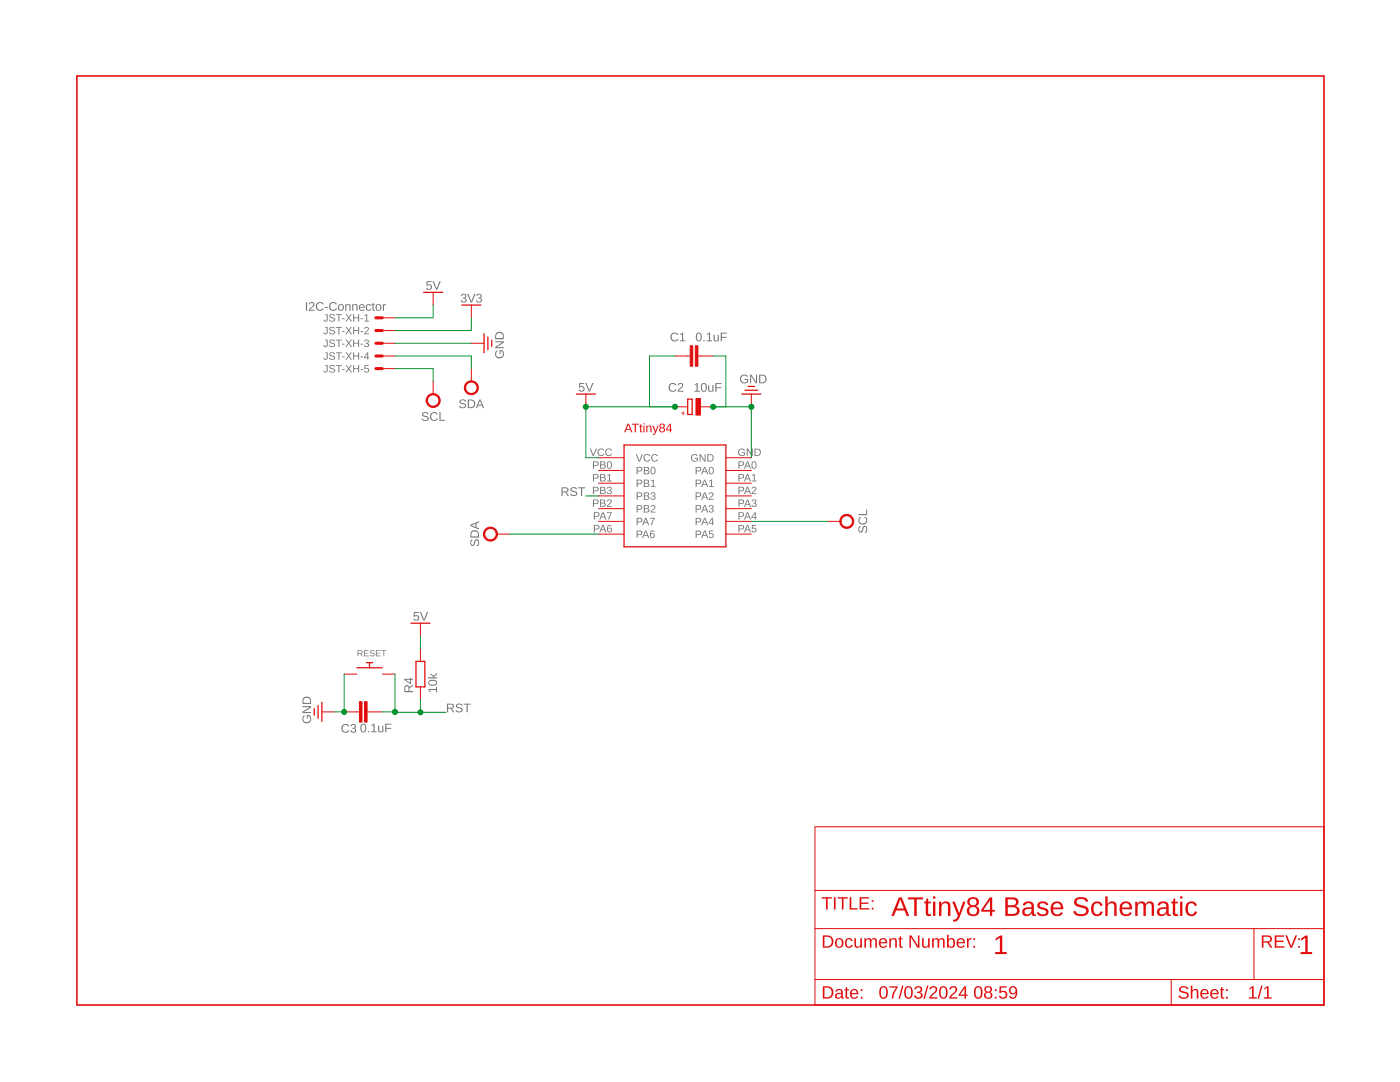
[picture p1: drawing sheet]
<svg xmlns="http://www.w3.org/2000/svg" width="279mm" height="216mm" viewBox="0 0 279 216" stroke-linecap="round" stroke-linejoin="round" font-family="sans-serif">
<g fill="#757575">
<path d="M115.6 76.4h1v.2h-.8v.5a.59 .59 0 0 1 .8 .3 .59 .59 0 0 1-.3 .8 .59 .59 0 0 1-.8-.4l.2-.1a.38 .38 0 0 0 .6 .2 .38 .38 0 0 0 .1-.6 .38 .38 0 0 0-.6 0h-.2zM116.8 76.4h.2l.6 1.5 .6-1.5h.2l-.7 1.7h-.2z"/>
<path d="M94.1 107.7l.1-.1 .1 .3a.4 .4 0 0 0-.3 .4 .4 .4 0 0 0 .5 .3l.1-.2a.59 .59 0 0 1 .2-.7 .59 .59 0 0 1 .7 .1l.1 .5a.63 .63 0 0 1-.4 .7l-.1-.2a.46 .46 0 0 0 .4-.5 .46 .46 0 0 0-.6-.4l-.1 .4a.49 .49 0 0 1-.5 .6 .49 .49 0 0 1-.4-.6zM94.1 106a.88 .88 0 0 1 .9-.2 .88 .88 0 0 1 .6 .8v.7h-1.7v-.9zM94.2 106.2l-.1 .8h1.3a.74 .74 0 0 0-.2-.9 .74 .74 0 0 0-1 .1zM93.9 104.7l1.7-.7v.2l-.5 .2v.8l.5 .2v.3l-1.7-.7zM94.1 104.8l.8 .4v-.7z"/>
<path d="M171.5 105h.2v.2a.4 .4 0 0 0-.3 .5 .4 .4 0 0 0 .5 .3l.1-.2a.59 .59 0 0 1 .2-.7 .59 .59 0 0 1 .7 0l.2 .5a.63 .63 0 0 1-.5 .8v-.3a.46 .46 0 0 0 .3-.5 .46 .46 0 0 0-.5-.4l-.1 .5a.49 .49 0 0 1-.6 .6 .49 .49 0 0 1-.4-.7zM171.5 103.2l.2-.1 .1 .2a.63 .63 0 0 0 0 1 .63 .63 0 0 0 .9-.1 .63 .63 0 0 0-.2-.9l.1-.2a.87 .87 0 0 1 .3 1.3 .87 .87 0 0 1-1.3 .1 .87 .87 0 0 1-.1-1.3zM171.3 102.6h1.6v-.9h.2v1.1h-1.8z"/>
<path d="M139.1 66.5a.64 .64 0 0 1 .8 0 .64 .64 0 0 1 .2 .7 .64 .64 0 0 1-.6 .9 .64 .64 0 0 1-.6-.9zM139.3 66.6a.97 .97 0 0 0 .2 1.3 .86 .86 0 0 0 0-1.4zM140.4 67.8h.2v.3h-.2zM141.1 66.7l.6-.3v1.5h.4v.2h-1.1v-.2h.5v-1.3l-.4 .3zM142.4 66.8h.2v.8a.32 .32 0 0 0 .4 .4 .32 .32 0 0 0 .2-.5v-.7h.3v1.3h-.2l-.1-.2a.44 .44 0 0 1-.5 .2 .44 .44 0 0 1-.3-.4zM143.8 66.4h1.3v.2h-1v.6h.9v.2h-.9v.7h-.3z"/>
<path d="M138.6 76.7l.6-.3v1.6h.5v.2h-1.1v-.2h.4v-1.3l-.4 .2zM140.1 76.5a.64 .64 0 0 1 .8 .1 .64 .64 0 0 1 .2 .7 .64 .64 0 0 1-.6 .9 .64 .64 0 0 1-.6-.9zM140.3 76.6a.97 .97 0 0 0 .2 1.4 .86 .86 0 0 0 0-1.4zM141.3 76.8h.2v.9a.32 .32 0 0 0 .4 .3 .32 .32 0 0 0 .3-.4v-.8h.2v1.4h-.2v-.3a.44 .44 0 0 1-.5 .3 .44 .44 0 0 1-.4-.5zM142.8 76.4h1.2v.2h-1v.7h.9v.2h-.9v.7h-.2z"/>
<path d="M147.9 75a.9 .9 0 0 1 1.4 .1l-.3 .1a.68 .68 0 0 0-.9 0 .68 .68 0 0 0-.1 .9 .68 .68 0 0 0 1 .1l.1-.4h-.5v-.2h.7v.6a.94 .94 0 0 1-1.3 .1 .94 .94 0 0 1-.1-1.3zM149.7 74.8h.3l.9 1.4v-1.4h.2v1.7h-.3l-.9-1.5v1.5h-.2zM151.5 74.8h.6a.86 .86 0 0 1 .9 .8 .86 .86 0 0 1-.9 .9h-.6zM151.7 75v1.3a.73 .73 0 0 0 1-.7 .73 .73 0 0 0-1-.6z"/>
<path d="M61.1 60.3h.2v1.7h-.2zM61.8 60.4a.55 .55 0 0 1 .9 .1 .55 .55 0 0 1-.3 .8l-.5 .5h.9v.2h-1.2l.1-.3 .5-.5a.37 .37 0 0 0 .3-.5 .37 .37 0 0 0-.6-.1v.1h-.2zM63.3 60.5a.86 .86 0 0 1 1.3 .2l-.2 .1a.63 .63 0 0 0-1-.1 .63 .63 0 0 0 .1 1 .63 .63 0 0 0 .9-.2l.2 .1a.88 .88 0 0 1-1.3 .2 .88 .88 0 0 1 0-1.3zM64.8 61.2h.6v.2h-.6zM65.9 60.5a.86 .86 0 0 1 1.3 .2l-.2 .1a.63 .63 0 0 0-.9-.1 .63 .63 0 0 0 0 1 .63 .63 0 0 0 1-.2l.1 .1a.88 .88 0 0 1-1.3 .2 .88 .88 0 0 1 0-1.3zM67.6 60.8a.64 .64 0 0 1 .9 .1 .64 .64 0 0 1-.1 .9 .64 .64 0 0 1-.9-.1l-.1-.4zM67.8 61l-.1 .3a.4 .4 0 0 0 .3 .6 .49 .49 0 0 0 .4-.6 .49 .49 0 0 0-.6-.3zM68.9 60.7h.2v.2a.44 .44 0 0 1 .5-.2 .44 .44 0 0 1 .4 .4v.9h-.3v-.8a.32 .32 0 0 0-.3-.4 .32 .32 0 0 0-.3 .4v.8h-.2zM70.3 60.7h.2v.2a.44 .44 0 0 1 .5-.2 .44 .44 0 0 1 .3 .4v.9h-.2v-.8a.32 .32 0 0 0-.3-.4 .32 .32 0 0 0-.3 .4v.8h-.2zM71.8 60.8a.6 .6 0 0 1 .7-.1 .6 .6 0 0 1 .3 .7h-1a.38 .38 0 0 0 .3 .4 .38 .38 0 0 0 .5-.1h.2a.67 .67 0 0 1-1 .1 .67 .67 0 0 1 0-1zM71.9 60.9l-.1 .3h.8l-.3-.3zM73.2 60.8l.6-.1 .3 .4h-.3l-.1-.2a.5 .5 0 0 0-.5 .4 .5 .5 0 0 0 .5 .5l.2-.2h.2a.58 .58 0 0 1-.8 .4 .58 .58 0 0 1-.3-.9zM74.4 60.4h.2v.3h.2v.2h-.2v.8v.1h.2v.2l-.4-.1-.1-1h-.1v-.2h.1zM75.1 60.8a.64 .64 0 0 1 .9 .1 .64 .64 0 0 1-.1 .9 .64 .64 0 0 1-.9-.1l-.1-.4zM75.3 61l-.1 .3a.4 .4 0 0 0 .3 .6 .49 .49 0 0 0 .4-.6 .49 .49 0 0 0-.6-.3zM76.4 60.7h.2v.3l.1-.3h.3v.2h-.2l-.2 .2v.9h-.2z"/>
<path d="M85.1 56.1h1v.2h-.8v.5a.59 .59 0 0 1 .9 .3 .59 .59 0 0 1-.4 .8 .59 .59 0 0 1-.8-.5h.3a.38 .38 0 0 0 .5 .2 .38 .38 0 0 0 .1-.6 .38 .38 0 0 0-.6 0h-.2zM86.3 56.1h.3l.6 1.5 .5-1.5h.3l-.7 1.7h-.3z"/>
<path d="M99 70l.2-.1 .1 .2a.68 .68 0 0 0-.1 1 .68 .68 0 0 0 1 0 .68 .68 0 0 0 .1-.9l-.4-.1v.5h-.2v-.7h.6a.91 .91 0 0 1 .1 1.3 .91 .91 0 0 1-1.2 .1 .91 .91 0 0 1-.2-1.3zM98.8 68.1h1.7v.3l-1.4 .9h1.4v.2h-1.7v-.3l1.5-.9h-1.5zM99 66.4a.88 .88 0 0 1 1-.1 .88 .88 0 0 1 .5 .7v.7h-1.7l.1-.8zM99.2 66.6l-.2 .9h1.4a.74 .74 0 0 0-.3-.9 .74 .74 0 0 0-.9 0z"/>
<path d="M91.9 79.8a.8 .8 0 0 1 1.1 .3h-.2a.4 .4 0 0 0-.5-.3 .4 .4 0 0 0-.3 .5l.2 .1a.59 .59 0 0 1 .7 .2 .59 .59 0 0 1 0 .7l-.6 .2a.63 .63 0 0 1-.7-.5h.2a.46 .46 0 0 0 .6 .3 .46 .46 0 0 0 .3-.5l-.4-.2a.49 .49 0 0 1-.5-.2 .49 .49 0 0 1 .1-.6zM93.4 79.7h.5a.86 .86 0 0 1 .9 .8 .86 .86 0 0 1-.8 .9h-.6zM93.6 79.9v1.4a.73 .73 0 0 0 1-.7 .73 .73 0 0 0-1-.7zM95.7 79.7h.2l.7 1.7h-.2l-.2-.5h-.8l-.2 .5h-.2zM95.8 79.9l-.3 .9h.6z"/>
<path d="M84.4 82.4a.8 .8 0 0 1 1.1 .2l-.2 .1a.4 .4 0 0 0-.5-.3 .4 .4 0 0 0-.3 .5h.2a.59 .59 0 0 1 .7 .3 .59 .59 0 0 1 0 .7l-.5 .1a.63 .63 0 0 1-.8-.4l.3-.1a.46 .46 0 0 0 .5 .4 .46 .46 0 0 0 .4-.6l-.5-.1a.49 .49 0 0 1-.5-.3 .49 .49 0 0 1 .1-.5zM86 82.5a.86 .86 0 0 1 1.4 .2h-.2a.63 .63 0 0 0-1 0 .63 .63 0 0 0 .1 .9 .63 .63 0 0 0 .9-.1h.2a.88 .88 0 0 1-1.3 .3 .88 .88 0 0 1-.1-1.3zM87.7 82.3h.2v1.5h.9v.2h-1.1z"/>
<path d="M92.1 58.7a.5 .5 0 0 1 .8 0 .5 .5 0 0 1 0 .7l-.2 .1a.51 .51 0 0 1 .3 .7 .51 .51 0 0 1-.8 .1l-.3-.4h.3a.35 .35 0 0 0 .4 .3 .35 .35 0 0 0 .2-.5l-.4-.1v-.2a.33 .33 0 0 0 .4-.2 .33 .33 0 0 0-.2-.4 .33 .33 0 0 0-.4 .3h-.2zM93.2 58.6h.3l.6 1.6 .5-1.6h.3l-.7 1.8h-.2zM95.2 58.7a.5 .5 0 0 1 .7 0 .5 .5 0 0 1 0 .7l-.1 .1a.51 .51 0 0 1 .3 .7 .51 .51 0 0 1-.8 .1l-.3-.4h.2a.35 .35 0 0 0 .5 .3 .35 .35 0 0 0 .1-.5l-.4-.1v-.2a.33 .33 0 0 0 .5-.2 .33 .33 0 0 0-.2-.4 .33 .33 0 0 0-.5 .3h-.2z"/>
<path d="M60.6 142.8l.1-.1 .1 .2a.68 .68 0 0 0 0 1 .68 .68 0 0 0 .9 0 .68 .68 0 0 0 .1-.9l-.4-.1v.5h-.2v-.7h.6a.91 .91 0 0 1 .2 1.3 .91 .91 0 0 1-1.3 .1 .91 .91 0 0 1-.1-1.3zM60.4 140.9h1.7v.3l-1.5 .9h1.5v.2h-1.7v-.3l1.4-.9h-1.4zM60.6 139.2a.88 .88 0 0 1 .9-.1 .88 .88 0 0 1 .6 .7v.7h-1.7v-.8zM60.7 139.4l-.2 .9h1.4a.74 .74 0 0 0-.3-.9 .74 .74 0 0 0-.9 0z"/>
<path d="M72.2 144.5a.64 .64 0 0 1 .7 0 .64 .64 0 0 1 .2 .8 .64 .64 0 0 1-.6 .9 .64 .64 0 0 1-.6-.9zM72.3 144.6a.97 .97 0 0 0 .2 1.4 .86 .86 0 0 0 0-1.4zM73.4 145.9h.3v.2h-.3zM74.1 144.7l.6-.3v1.5h.5v.2h-1.1v-.2h.4v-1.3l-.4 .3zM75.5 144.8h.2v.8a.32 .32 0 0 0 .3 .4 .32 .32 0 0 0 .3-.4v-.8h.2v1.3h-.2v-.2a.44 .44 0 0 1-.5 .2 .44 .44 0 0 1-.3-.4zM76.9 144.4h1.2v.2h-1v.6h1v.2h-1v.7h-.2z"/>
<path d="M82.6 122.1h1v.2h-.8v.6a.59 .59 0 0 1 .8 .2 .59 .59 0 0 1-.4 .8 .59 .59 0 0 1-.7-.4l.2-.1a.38 .38 0 0 0 .6 .2 .38 .38 0 0 0 0-.6 .38 .38 0 0 0-.5 .1h-.3zM83.8 122.1h.2l.6 1.5 .6-1.5h.2l-.7 1.7h-.2z"/>
<path d="M85.5 137.5h1.5v-.4h.2v1h-.2v-.4h-1.3l.3 .4h-.2zM85.6 135.9a1.02 1.02 0 0 1 1.6 .3 .95 .95 0 0 1-.8 .6 .95 .95 0 0 1-.9-.6zM85.7 136.1a.66 .66 0 0 0 .4 .5 .66 .66 0 0 0 .7 0 .36 .36 0 0 0 .2-.5 .36 .36 0 0 0-.4-.2h-.7zM85.9 134.3l.6 .6 .7-.6v.2l-.6 .5 .1 .2h.5v.2h-1.8v-.2h1.1l-.6-.6z"/>
<path d="M126.9 90.6h.2l.5 1.3 .5-1.3h.2l-.6 1.5h-.2zM128.6 90.8l.7-.2 .5 .4h-.2a.54 .54 0 0 0-.8 0 .54 .54 0 0 0 0 .8 .54 .54 0 0 0 .8-.1h.2a.75 .75 0 0 1-1.2 .3 .75 .75 0 0 1 0-1.2zM130.2 90.8l.7-.2 .4 .4h-.2a.54 .54 0 0 0-.8 0 .54 .54 0 0 0 .1 .8 .54 .54 0 0 0 .8-.1h.1a.75 .75 0 0 1-1.1 .3 .75 .75 0 0 1 0-1.2z"/>
<path d="M117.7 89.5h.2l.5 1.3 .5-1.3h.2l-.6 1.5h-.2zM119.4 89.7l.8-.2 .4 .4h-.2a.54 .54 0 0 0-.8 0 .54 .54 0 0 0 0 .8 .54 .54 0 0 0 .8-.2l.2 .1a.75 .75 0 0 1-1.1 .2 .75 .75 0 0 1-.1-1.1zM121 89.7l.7-.2 .4 .4h-.2a.54 .54 0 0 0-.8 0 .54 .54 0 0 0 .1 .8 .54 .54 0 0 0 .8-.2l.1 .1a.75 .75 0 0 1-1.1 .2 .75 .75 0 0 1 0-1.1z"/>
<path d="M127.1 93.2h.6a.45 .45 0 0 1 .5 .4 .45 .45 0 0 1-.5 .5h-.4v.5h-.2zM127.3 93.3v.6h.5a.3 .3 0 0 0 0-.5zM128.5 93.2l1 .1v.3l-.2 .3 .2 .1 .1 .2a.45 .45 0 0 1-.5 .4h-.6zM128.7 93.3v.5l.6-.1v-.3zM128.7 94v.5l.7-.2-.1-.3zM130 93.2a.55 .55 0 0 1 .7 .1 .55 .55 0 0 1 .1 .6 .55 .55 0 0 1-.5 .8 .55 .55 0 0 1-.5-.8zM130.2 93.3a.83 .83 0 0 0 .1 1.2 .73 .73 0 0 0 0-1.2z"/>
<path d="M118.3 92.1h.7a.45 .45 0 0 1 .5 .4 .45 .45 0 0 1-.5 .5h-.5v.5h-.2zM118.5 92.2v.6h.6a.3 .3 0 0 0 0-.6zM119.8 92.1l1 .1v.3l-.3 .2 .3 .2 .1 .2a.45 .45 0 0 1-.5 .4h-.6zM120 92.2v.5l.6-.2-.1-.2zM120 92.8v.6l.7-.2-.2-.3zM121.3 92.1a.55 .55 0 0 1 .7 .1 .55 .55 0 0 1 .1 .6 .55 .55 0 0 1-.5 .7 .55 .55 0 0 1-.5-.7zM121.5 92.2a.83 .83 0 0 0 .1 1.2 .73 .73 0 0 0 0-1.2z"/>
<path d="M127.1 95.7h.6a.45 .45 0 0 1 .5 .5 .45 .45 0 0 1-.5 .4h-.4v.6h-.2zM127.3 95.9v.5h.5a.3 .3 0 0 0 0-.5zM128.5 95.7l1 .2v.3l-.2 .2 .2 .1 .1 .3a.45 .45 0 0 1-.5 .4h-.6zM128.7 95.9v.4l.6-.1v-.3zM128.7 96.5v.5l.7-.1-.1-.4zM129.9 95.9l.6-.2v1.3h.3v.2h-.9v-.2h.4v-1.1l-.4 .2z"/>
<path d="M118.3 94.6h.7a.45 .45 0 0 1 .5 .4 .45 .45 0 0 1-.5 .5h-.5v.6h-.2zM118.5 94.8v.5h.6a.3 .3 0 0 0 0-.5zM119.8 94.6l1 .2v.3l-.3 .2 .3 .1 .1 .2a.45 .45 0 0 1-.5 .5h-.6zM120 94.8v.4l.6-.1-.1-.3zM120 95.4v.5l.7-.1-.2-.4zM121.2 94.8l.5-.2v1.3h.4v.2h-.9v-.2h.4v-1.1l-.4 .2z"/>
<path d="M127.1 98.2h.6a.45 .45 0 0 1 .5 .5 .45 .45 0 0 1-.5 .4h-.4v.6h-.2zM127.3 98.4v.6h.5a.3 .3 0 0 0 0-.6zM128.5 98.2l1 .2v.3l-.2 .2 .2 .2 .1 .2a.45 .45 0 0 1-.5 .4h-.6zM128.7 98.4v.5l.6-.2v-.2zM128.7 99v.6l.7-.2-.1-.3zM130 98.3a.43 .43 0 0 1 .7 0 .43 .43 0 0 1-.2 .7 .39 .39 0 0 1 .3 .4 .39 .39 0 0 1-.5 .3l-.4-.2-.1-.2h.2a.3 .3 0 0 0 .4 .3 .3 .3 0 0 0 .1-.5h-.3v-.2a.29 .29 0 0 0 .4-.1 .29 .29 0 0 0-.2-.4 .29 .29 0 0 0-.4 .2h-.2z"/>
<path d="M118.3 97.1h.7a.45 .45 0 0 1 .5 .5 .45 .45 0 0 1-.5 .4h-.5v.6h-.2zM118.5 97.3v.6l.6-.1a.3 .3 0 0 0 0-.5zM119.8 97.1l1 .2v.3l-.3 .2 .3 .1 .1 .3a.45 .45 0 0 1-.5 .4h-.6zM120 97.3v.5l.6-.2-.1-.3zM120 97.9v.5l.7-.1-.2-.4zM121.3 97.2a.43 .43 0 0 1 .7 0 .43 .43 0 0 1-.2 .7 .39 .39 0 0 1 .3 .4 .39 .39 0 0 1-.5 .3l-.4-.2-.1-.2h.2a.3 .3 0 0 0 .4 .3 .3 .3 0 0 0 .1-.5l-.3-.1v-.1a.29 .29 0 0 0 .4-.2 .29 .29 0 0 0-.2-.4 .29 .29 0 0 0-.4 .3h-.2z"/>
<path d="M127.1 100.8h.6a.45 .45 0 0 1 .5 .4 .45 .45 0 0 1-.5 .5h-.4v.6h-.2zM127.3 100.9v.6h.5a.3 .3 0 0 0 0-.5zM128.5 100.8l1 .1v.4l-.2 .2 .2 .1 .1 .2a.45 .45 0 0 1-.5 .5h-.6zM128.7 100.9v.5l.6-.1v-.3zM128.7 101.6v.5l.7-.2-.1-.3zM130 100.9a.5 .5 0 0 1 .8 .2 .5 .5 0 0 1-.5 .7l-.3 .3h.8v.2h-1l.2-.4 .4-.4a.3 .3 0 0 0 .2-.5 .32 .32 0 0 0-.6 .2h-.2z"/>
<path d="M118.3 99.7h.7a.45 .45 0 0 1 .5 .4 .45 .45 0 0 1-.5 .5h-.5v.5h-.2zM118.5 99.8v.6h.6a.3 .3 0 0 0 0-.5zM119.8 99.7l1 .1v.3l-.3 .3 .3 .1 .1 .2a.45 .45 0 0 1-.5 .4h-.6zM120 99.8v.5l.6-.1-.1-.3zM120 100.5v.5l.7-.2-.2-.3zM121.3 99.8a.5 .5 0 0 1 .8 .2 .5 .5 0 0 1-.5 .7l-.3 .3h.8v.1h-1l.2-.3 .4-.4a.3 .3 0 0 0 .1-.5 .3 .3 0 0 0-.5 .2l-.2-.1z"/>
<path d="M127.1 103.3h.6a.45 .45 0 0 1 .5 .5 .45 .45 0 0 1-.5 .4h-.4v.6h-.2zM127.3 103.5v.6l.5-.1a.3 .3 0 0 0 0-.5zM128.8 103.3h.2l.6 1.5h-.2l-.2-.4h-.7l-.1 .4h-.2zM128.9 103.5l-.3 .7h.5zM129.7 103.3h1l-.5 1.5h-.2v-.4l.5-.9h-.8z"/>
<path d="M118.5 102.2h.6a.45 .45 0 0 1 .5 .5 .45 .45 0 0 1-.5 .4h-.4v.6h-.2zM118.7 102.4v.6l.6-.1a.3 .3 0 0 0 0-.5zM120.2 102.2h.2l.6 1.5h-.2l-.1-.4h-.7l-.2 .4h-.2zM120.3 102.4l-.3 .7h.6zM121.1 102.2h1l-.5 1.5h-.2l.1-.4 .4-.9h-.8z"/>
<path d="M127.1 105.9h.6a.45 .45 0 0 1 .5 .4 .45 .45 0 0 1-.5 .5h-.4v.5h-.2zM127.3 106v.6h.5a.3 .3 0 0 0 0-.5zM128.8 105.9h.2l.6 1.4h-.2l-.2-.4h-.7l-.1 .4h-.2zM128.9 106l-.3 .8h.5zM129.9 105.9h.5l.2 .2-.5-.1-.2 .6a.47 .47 0 0 1 .7 .1 .47 .47 0 0 1-.2 .7 .47 .47 0 0 1-.7-.4v-.6zM129.8 106.8a.35 .35 0 0 0 .7 0 .35 .35 0 0 0-.7 0z"/>
<path d="M118.5 104.7h.6a.45 .45 0 0 1 .5 .5 .45 .45 0 0 1-.5 .4h-.4v.6h-.2zM118.7 104.9v.6h.6a.3 .3 0 0 0 0-.6zM120.2 104.7h.2l.6 1.5h-.2l-.1-.4h-.7l-.2 .4h-.2zM120.3 104.9l-.3 .7h.6zM121.4 104.8h.5l.2 .2-.6-.1-.2 .6a.47 .47 0 0 1 .7 0 .47 .47 0 0 1-.2 .7 .47 .47 0 0 1-.6-.3v-.6zM121.3 105.7a.31 .31 0 0 0 .6 0 .31 .31 0 0 0-.6 0z"/>
<path d="M138.8 105.9h.6a.45 .45 0 0 1 .6 .4 .45 .45 0 0 1-.5 .5h-.5v.5h-.2zM139 106v.6h.6a.3 .3 0 0 0 0-.5zM140.5 105.9h.3l.5 1.4h-.2l-.1-.4h-.7l-.2 .4h-.2zM140.6 106l-.2 .8h.5zM141.5 105.9h.9v.1h-.7v.5a.5 .5 0 0 1 .7 .2 .5 .5 0 0 1-.3 .7 .5 .5 0 0 1-.7-.4l.5 .2a.34 .34 0 0 0 .3-.5 .34 .34 0 0 0-.5 0h-.2z"/>
<path d="M147.4 104.7h.6a.45 .45 0 0 1 .5 .5 .45 .45 0 0 1-.5 .4h-.4v.6h-.2zM147.6 104.9v.6h.6a.3 .3 0 0 0 0-.6zM149.1 104.7h.2l.6 1.5h-.2l-.2-.4h-.7l-.1 .4h-.2zM149.2 104.9l-.3 .7h.6zM150.1 104.7h.8v.2h-.7v.5a.5 .5 0 0 1 .7 .2 .5 .5 0 0 1-.3 .7 .5 .5 0 0 1-.6-.4l.5 .2a.34 .34 0 0 0 .3-.5 .34 .34 0 0 0-.6-.1h-.2z"/>
<path d="M138.8 103.3h.6a.45 .45 0 0 1 .6 .5 .45 .45 0 0 1-.5 .4h-.5v.6h-.2zM139 103.5v.6l.6-.1a.3 .3 0 0 0 0-.5zM140.5 103.3h.3l.5 1.5h-.2l-.1-.4h-.7l-.2 .4h-.2zM140.6 103.5l-.2 .7h.5zM142.1 103.3h.2v1h.2v.2h-.2v.3h-.2v-.3h-.7zM142.1 103.5l-.5 .8h.5z"/>
<path d="M147.4 102.2h.6a.45 .45 0 0 1 .5 .5 .45 .45 0 0 1-.5 .4h-.4v.6h-.2zM147.6 102.4v.6l.6-.1a.3 .3 0 0 0 0-.5zM149.1 102.2h.2l.6 1.5h-.2l-.2-.4h-.7l-.1 .4h-.2zM149.2 102.4l-.3 .7h.6zM150.6 102.2h.2v1h.2v.1h-.2v.4h-.2v-.4h-.7zM150.6 102.4l-.5 .8h.5z"/>
<path d="M138.8 100.8h.6a.45 .45 0 0 1 .6 .4 .45 .45 0 0 1-.5 .5h-.5v.6h-.2zM139 100.9v.6h.6a.3 .3 0 0 0 0-.5zM140.5 100.8h.3l.5 1.5h-.2l-.1-.5h-.7l-.2 .5h-.2zM140.6 100.9l-.2 .8h.5zM141.6 100.9a.43 .43 0 0 1 .7-.1 .43 .43 0 0 1-.2 .7 .39 .39 0 0 1 .3 .5 .39 .39 0 0 1-.5 .3l-.4-.2-.1-.2h.2a.3 .3 0 0 0 .4 .2 .3 .3 0 0 0 .2-.4l-.4-.1v-.2a.29 .29 0 0 0 .4-.1 .29 .29 0 0 0-.2-.4 .29 .29 0 0 0-.4 .3h-.1z"/>
<path d="M147.4 99.7h.6a.45 .45 0 0 1 .5 .4 .45 .45 0 0 1-.5 .5h-.4v.5h-.2zM147.6 99.8v.6h.6a.3 .3 0 0 0 0-.5zM149.1 99.7h.2l.6 1.4h-.2l-.2-.4h-.7l-.1 .4h-.2zM149.2 99.8l-.3 .8h.6zM150.1 99.8a.43 .43 0 0 1 .7-.1 .43 .43 0 0 1-.2 .7 .39 .39 0 0 1 .4 .5 .39 .39 0 0 1-.5 .3l-.5-.3v-.1l.2-.1a.3 .3 0 0 0 .4 .3 .3 .3 0 0 0 .1-.5h-.4v-.2a.29 .29 0 0 0 .4-.1 .29 .29 0 0 0-.2-.4 .29 .29 0 0 0-.3 .2h-.2z"/>
<path d="M138.8 98.2h.6a.45 .45 0 0 1 .6 .5 .45 .45 0 0 1-.5 .4h-.5v.6h-.2zM139 98.4v.6h.6a.3 .3 0 0 0 0-.6zM140.5 98.2h.3l.5 1.5h-.2l-.1-.4h-.7l-.2 .4h-.2zM140.6 98.4l-.2 .7h.5zM141.6 98.3a.5 .5 0 0 1 .8 .3 .5 .5 0 0 1-.4 .6l-.3 .4h.7v.1h-.9l.1-.3 .4-.4a.3 .3 0 0 0 .2-.5 .3 .3 0 0 0-.5 .1h-.2z"/>
<path d="M147.4 97.1h.6a.45 .45 0 0 1 .5 .5 .45 .45 0 0 1-.5 .4h-.4v.6h-.2zM147.6 97.3v.6l.6-.1a.3 .3 0 0 0 0-.5zM149.1 97.1h.2l.6 1.5h-.2l-.2-.4h-.7l-.1 .4h-.2zM149.2 97.3l-.3 .7h.6zM150.2 97.2a.5 .5 0 0 1 .7 .2 .5 .5 0 0 1-.4 .7l-.3 .3h.8v.2h-1l.1-.3 .4-.4a.3 .3 0 0 0 .2-.5 .3 .3 0 0 0-.5 .1h-.2z"/>
<path d="M138.8 95.7h.6a.45 .45 0 0 1 .6 .5 .45 .45 0 0 1-.5 .4h-.5v.6h-.2zM139 95.9v.6l.6-.1a.3 .3 0 0 0 0-.5zM140.5 95.7h.3l.5 1.5h-.2l-.1-.4h-.7l-.2 .4h-.2zM140.6 95.9l-.2 .7h.5zM141.6 95.9l.5-.2v1.3h.3v.2h-.9v-.2h.4v-1.1l-.3 .2z"/>
<path d="M147.4 94.6h.6a.45 .45 0 0 1 .5 .4 .45 .45 0 0 1-.5 .5h-.4v.6h-.2zM147.6 94.8v.5h.6a.3 .3 0 0 0 0-.5zM149.1 94.6h.2l.6 1.5h-.2l-.2-.5h-.7l-.1 .5h-.2zM149.2 94.7l-.3 .8h.6zM150.1 94.8l.5-.2v1.3h.4v.2h-.9v-.2h.3v-1.1l-.3 .2z"/>
<path d="M138.8 93.2h.6a.45 .45 0 0 1 .6 .4 .45 .45 0 0 1-.5 .5h-.5v.5h-.2zM139 93.3v.6h.6a.3 .3 0 0 0 0-.5zM140.5 93.2h.3l.5 1.4h-.2l-.1-.4h-.7l-.2 .4h-.2zM140.6 93.3l-.2 .8h.5zM141.7 93.2a.55 .55 0 0 1 .6 .1 .55 .55 0 0 1 .2 .6 .55 .55 0 0 1-.6 .8 .55 .55 0 0 1-.5-.8zM141.8 93.3a.83 .83 0 0 0 .1 1.2 .73 .73 0 0 0 0-1.2z"/>
<path d="M147.4 92.1h.6a.45 .45 0 0 1 .5 .4 .45 .45 0 0 1-.5 .5h-.4v.5h-.2zM147.6 92.2v.6h.6a.3 .3 0 0 0 0-.6zM149.1 92.1h.2l.6 1.4h-.2l-.2-.4h-.7l-.1 .4h-.2zM149.2 92.2l-.3 .7h.6zM150.2 92.1a.55 .55 0 0 1 .6 .1 .55 .55 0 0 1 .2 .6 .55 .55 0 0 1-.5 .7 .55 .55 0 0 1-.5-.7zM150.3 92.2a.83 .83 0 0 0 .2 1.2 .73 .73 0 0 0 0-1.2z"/>
<path d="M138.1 90.8l.7-.2 .5 .4h-.2a.58 .58 0 0 0-.9 0 .58 .58 0 0 0 .1 .9 .58 .58 0 0 0 .8-.1v-.3h-.4v-.1h.6v.5a.8 .8 0 0 1-1.2 .1 .8 .8 0 0 1 0-1.2zM139.6 90.6h.3l.7 1.3v-1.3h.2v1.5h-.2l-.8-1.3v1.3h-.2zM141.2 90.6h.5a.74 .74 0 0 1 .7 .7 .74 .74 0 0 1-.7 .8h-.5zM141.4 90.8v1.1a.62 .62 0 0 0 .8-.5 .62 .62 0 0 0-.8-.6z"/>
<path d="M147.5 89.7l.8-.2 .4 .3-.2 .1a.58 .58 0 0 0-.8 0 .58 .58 0 0 0 0 .8 .58 .58 0 0 0 .8 0v-.3h-.4v-.2h.6v.6a.8 .8 0 0 1-1.1 0 .8 .8 0 0 1-.1-1.1zM149 89.5h.3l.8 1.3v-1.3h.1v1.5h-.2l-.8-1.3v1.3h-.2zM150.6 89.5h.5a.74 .74 0 0 1 .7 .7 .74 .74 0 0 1-.7 .8h-.5zM150.8 89.7v1.1a.62 .62 0 0 0 .8-.6 .62 .62 0 0 0-.8-.5z"/>
<path d="M134 66.6a.86 .86 0 0 1 1.4 .2l-.2 .1a.63 .63 0 0 0-1-.1 .63 .63 0 0 0 .1 1 .63 .63 0 0 0 .9-.2l.2 .1a.88 .88 0 0 1-1.3 .2 .88 .88 0 0 1-.1-1.3zM135.7 66.7l.6-.3v1.5h.5v.2h-1.1v-.2h.4v-1.3l-.4 .3z"/>
<path d="M133.7 76.6a.86 .86 0 0 1 1.3 .2l-.2 .1a.63 .63 0 0 0-1 0 .63 .63 0 0 0 .1 .9 .63 .63 0 0 0 .9-.2l.2 .1a.88 .88 0 0 1-1.3 .3 .88 .88 0 0 1 0-1.4zM135.4 76.5a.55 .55 0 0 1 .9 .2 .55 .55 0 0 1-.3 .8l-.5 .5h.9v.2h-1.2l.1-.3 .5-.5a.37 .37 0 0 0 .3-.5 .37 .37 0 0 0-.6-.1v.1h-.3z"/>
<path d="M64.9 62.7h.5v1.2l-.3 .3a.44 .44 0 0 1-.6-.4h.2a.24 .24 0 0 0 .3 .2 .24 .24 0 0 0 .2-.3v-.8h-.3zM65.9 62.8l.6-.1 .3 .3h-.1a.34 .34 0 0 0-.5-.2 .34 .34 0 0 0-.2 .4 .71 .71 0 0 1 .8 .7l-.3 .3a.64 .64 0 0 1-.8-.4h.1a.39 .39 0 0 0 .5 .3 .39 .39 0 0 0 .3-.5l-.5-.1a.38 .38 0 0 1-.4-.3 .38 .38 0 0 1 .2-.4zM67 62.7h1.2v.2h-.5v1.3h-.2v-1.3h-.5zM68.3 63.5h.5v.2h-.5zM69 62.7h.2l.4 .6 .4-.6h.2l-.5 .7 .6 .8h-.3l-.4-.7-.5 .7h-.2l.6-.8zM70.5 62.7h.2v.6h.8v-.6h.2v1.5h-.2v-.7h-.8v.7h-.2zM71.9 63.5h.6v.2h-.6zM72.8 62.9l.5-.2v1.3h.3v.2h-.9v-.2h.4v-1.1l-.3 .2z"/>
<path d="M64.9 65.2h.5v1.3l-.3 .2a.44 .44 0 0 1-.6-.4h.2a.24 .24 0 0 0 .3 .3 .24 .24 0 0 0 .2-.3v-.9h-.3zM65.9 65.3l.6-.1 .3 .4h-.1a.34 .34 0 0 0-.5-.3 .34 .34 0 0 0-.2 .5 .71 .71 0 0 1 .8 .7l-.3 .2a.64 .64 0 0 1-.8-.3l.1-.1a.39 .39 0 0 0 .5 .3 .39 .39 0 0 0 .3-.4l-.5-.2a.38 .38 0 0 1-.4-.3 .38 .38 0 0 1 .2-.4zM67 65.2h1.2v.2h-.5v1.3h-.2v-1.3h-.5zM68.3 66.1h.5v.1h-.5zM69 65.2h.2l.4 .6 .4-.6h.2l-.5 .7 .6 .8h-.3l-.4-.6-.5 .6h-.2l.6-.8zM70.5 65.2h.2v.7h.8v-.7h.2v1.5h-.2v-.7h-.8v.7h-.2zM71.9 66.1h.6v.1h-.6zM72.8 65.3a.5 .5 0 0 1 .8 .2 .5 .5 0 0 1-.4 .7l-.3 .3h.7v.2h-.9l.1-.3 .4-.4a.3 .3 0 0 0 .2-.5 .3 .3 0 0 0-.5 .1h-.2z"/>
<path d="M64.9 67.8h.5v1.2l-.3 .2a.44 .44 0 0 1-.6-.3l.2-.1a.24 .24 0 0 0 .3 .3 .24 .24 0 0 0 .2-.3v-.9h-.3zM65.9 67.9l.6-.1 .3 .3h-.1a.34 .34 0 0 0-.5-.2 .34 .34 0 0 0-.2 .4 .71 .71 0 0 1 .8 .7l-.3 .3a.64 .64 0 0 1-.8-.4h.1a.39 .39 0 0 0 .5 .3 .39 .39 0 0 0 .3-.5l-.5-.2a.38 .38 0 0 1-.4-.2 .38 .38 0 0 1 .2-.4zM67 67.8h1.2v.1h-.5v1.3h-.2v-1.3h-.5zM68.3 68.6h.5v.2h-.5zM69 67.8h.2l.4 .6 .4-.6h.2l-.5 .7 .6 .7h-.3l-.4-.6-.5 .6h-.2l.6-.7zM70.5 67.8h.2v.6h.8v-.6h.2v1.4h-.2v-.6h-.8v.6h-.2zM71.9 68.6h.6v.2h-.6zM72.8 67.9a.43 .43 0 0 1 .7-.1 .43 .43 0 0 1-.2 .7 .39 .39 0 0 1 .4 .5 .39 .39 0 0 1-.5 .3l-.5-.3-.1-.1h.2a.3 .3 0 0 0 .4 .2 .3 .3 0 0 0 .2-.5h-.4v-.2a.29 .29 0 0 0 .4-.1 .29 .29 0 0 0-.2-.4 .29 .29 0 0 0-.3 .3l-.2-.1z"/>
<path d="M64.9 70.3h.5v1.2l-.3 .3a.44 .44 0 0 1-.6-.4h.2a.24 .24 0 0 0 .3 .2 .24 .24 0 0 0 .2-.2v-.9h-.3zM65.9 70.4l.6-.1 .3 .3-.1 .1a.34 .34 0 0 0-.5-.3 .34 .34 0 0 0-.2 .4 .71 .71 0 0 1 .8 .8l-.3 .2a.64 .64 0 0 1-.8-.4h.1a.39 .39 0 0 0 .5 .3 .39 .39 0 0 0 .3-.5l-.5-.1a.38 .38 0 0 1-.4-.3 .38 .38 0 0 1 .2-.4zM67 70.3h1.2v.2h-.5v1.3h-.2v-1.3h-.5zM68.3 71.1h.5v.2h-.5zM69 70.3h.2l.4 .6 .4-.6h.2l-.5 .7 .6 .8h-.3l-.4-.7-.5 .7h-.2l.6-.8zM70.5 70.3h.2v.6h.8v-.6h.2v1.5h-.2v-.7h-.8v.7h-.2zM71.9 71.1h.6v.2h-.6zM73.3 70.3h.2v1h.2v.2h-.2v.3h-.2v-.3h-.7zM73.3 70.5l-.5 .8h.5z"/>
<path d="M64.9 72.9h.5v1.2l-.3 .2a.44 .44 0 0 1-.6-.3l.2-.1a.24 .24 0 0 0 .3 .3 .24 .24 0 0 0 .2-.3v-.9h-.3zM65.9 72.9h.6l.3 .3h-.1a.34 .34 0 0 0-.5-.3 .34 .34 0 0 0-.2 .5 .71 .71 0 0 1 .8 .7l-.3 .2a.64 .64 0 0 1-.8-.3l.1-.1a.39 .39 0 0 0 .5 .3 .39 .39 0 0 0 .3-.4l-.5-.2a.38 .38 0 0 1-.4-.3 .38 .38 0 0 1 .2-.4zM67 72.9h1.2v.1h-.5v1.3h-.2v-1.3h-.5zM68.3 73.7h.5v.1h-.5zM69 72.9h.2l.4 .5 .4-.5h.2l-.5 .7 .6 .7h-.3l-.4-.6-.5 .6h-.2l.6-.7zM70.5 72.9h.2v.6h.8v-.6h.2v1.4h-.2v-.7h-.8v.7h-.2zM71.9 73.7h.6v.1h-.6zM72.7 72.9h.9v.1h-.7v.5a.5 .5 0 0 1 .7 .2 .5 .5 0 0 1-.3 .7 .5 .5 0 0 1-.7-.4l.5 .2a.34 .34 0 0 0 .3-.5 .34 .34 0 0 0-.5-.1h-.2z"/>
<path d="M68.4 144.7a.86 .86 0 0 1 1.3 .2l-.2 .1a.63 .63 0 0 0-1-.1 .63 .63 0 0 0 .1 1 .63 .63 0 0 0 .9-.2l.2 .1a.88 .88 0 0 1-1.3 .2 .88 .88 0 0 1 0-1.3zM70.1 144.6a.5 .5 0 0 1 .8-.1 .5 .5 0 0 1-.1 .8h-.1a.51 .51 0 0 1 .3 .8 .51 .51 0 0 1-.8 .1l-.3-.4 .2-.1a.35 .35 0 0 0 .5 .4 .35 .35 0 0 0 .2-.6l-.5-.1v-.2a.33 .33 0 0 0 .5-.1 .33 .33 0 0 0-.2-.5 .33 .33 0 0 0-.4 .3h-.3z"/>
<path d="M71.4 129.7h.5a.35 .35 0 0 1 .5 .3 .35 .35 0 0 1-.3 .4l.3 .6h-.2l-.3-.6h-.4v.6h-.1zM71.5 129.9v.4h.4a.23 .23 0 0 0 .3-.2 .23 .23 0 0 0-.3-.2zM72.6 129.7h1v.2h-.8v.4h.7v.1h-.7v.4h.8v.2h-1zM73.9 129.8l.6-.1 .3 .3h-.2a.28 .28 0 0 0-.3-.2 .28 .28 0 0 0-.2 .4 .51 .51 0 0 1 .5 .1 .51 .51 0 0 1 .1 .6h-.2a.55 .55 0 0 1-.7-.2l.1-.1a.33 .33 0 0 0 .4 .3 .33 .33 0 0 0 .3-.4l-.6-.2a.3 .3 0 0 1-.2-.2 .3 .3 0 0 1 .1-.3zM75 129.7h.9v.2h-.7v.4h.7v.1h-.7v.4h.8v.2h-1zM76.1 129.7h1v.2h-.4v1.1h-.2v-1.1h-.4z"/>
<path d="M80.8 136.9l.6-.2 .3 .4 .7-.5v.3l-.7 .4v.6h.7v.2h-1.7zM81 137l-.1 .9h.6l-.1-.9-.2-.1zM80.7 135.4h1.2v-.2h.1v.2h.4v.2h-.4v.9h-.1l-1.2-.8zM80.9 135.6l1 .7v-.7z"/>
<path d="M89.2 140.4h.8a.5 .5 0 0 1 .6 .4 .5 .5 0 0 1-.4 .6l.5 .7h-.3l-.4-.7h-.6v.7h-.2zM89.4 140.6v.6h.6a.32 .32 0 0 0 .4-.3 .32 .32 0 0 0-.4-.3zM91.2 140.5a.8 .8 0 0 1 1.1 .3h-.2a.4 .4 0 0 0-.5-.3 .4 .4 0 0 0-.3 .5l.2 .1a.59 .59 0 0 1 .7 .2 .59 .59 0 0 1 0 .7l-.6 .2a.63 .63 0 0 1-.7-.5h.2a.46 .46 0 0 0 .6 .3 .46 .46 0 0 0 .3-.5l-.4-.2a.49 .49 0 0 1-.5-.2 .49 .49 0 0 1 .1-.6zM92.5 140.4h1.4v.2h-.6v1.5h-.2v-1.5h-.6z"/>
<path d="M112.1 97.2h.8a.5 .5 0 0 1 .6 .4 .5 .5 0 0 1-.5 .6l.5 .8h-.2l-.5-.8h-.5v.8h-.2zM112.3 97.4v.7h.5a.32 .32 0 0 0 .4-.4 .32 .32 0 0 0-.4-.3zM114 97.3a.8 .8 0 0 1 1.2 .3h-.3a.4 .4 0 0 0-.5-.3 .4 .4 0 0 0-.2 .5l.2 .1a.59 .59 0 0 1 .6 .2 .59 .59 0 0 1 0 .8l-.5 .1a.63 .63 0 0 1-.7-.5h.2a.46 .46 0 0 0 .5 .4 .46 .46 0 0 0 .4-.6l-.5-.1a.49 .49 0 0 1-.5-.3 .49 .49 0 0 1 .1-.6zM115.4 97.2h1.4v.2h-.6v1.6h-.2v-1.6h-.6z"/>
</g>
<g fill="#e10d0d">
<path d="M198.7 187.3l.9-.6h.4v3.3h.9v.4h-2.3v-.4h.9v-2.9l-.8 .6z"/>
<path d="M259.7 187.3l.8-.6h.5v3.3h.9v.4h-2.3v-.4h.9v-2.9l-.8 .6z"/>
<path d="M179.4 179.1h.6l1.5 3.7h-.6l-.4-1.1h-1.7l-.4 1.1h-.5zM179.7 179.4l-.7 1.9h1.4zM181.2 179.1h3v.4h-1.2v3.3h-.5v-3.3h-1.3zM184.9 179.3h.3v.6h.6v.4h-.6v1.9l.2 .2h.4v.3l-.3 .1a.57 .57 0 0 1-.7-.6v-1.9h-.4v-.4h.4zM186.2 178.9h.5v.4h-.5zM186.2 179.9h.5v2.9h-.5zM187.4 179.9h.4l.1 .5a.96 .96 0 0 1 1.1-.5 .96 .96 0 0 1 .7 1v1.9h-.5v-1.8a.68 .68 0 0 0-.8-.8 .68 .68 0 0 0-.5 .9v1.7h-.5zM190 179.9h.5l.9 2.3 .8-2.3h.5l-1.1 2.9a1.19 1.19 0 0 1-1.4 1v-.3h.2a.87 .87 0 0 0 .8-.8zM193.3 179.3a1.16 1.16 0 0 1 1.4-.2 1.16 1.16 0 0 1 .6 1.2l-.6 .5a1.03 1.03 0 0 1 .7 1.3 1.03 1.03 0 0 1-1.2 .7 1.03 1.03 0 0 1-1.2-.7 1.03 1.03 0 0 1 .7-1.3 .89 .89 0 0 1-.4-1.5zM193.5 180a.7 .7 0 0 0 1.4 0 .7 .7 0 0 0-1.4 0zM193.4 181.7a.8 .8 0 0 0 1.6 0 .8 .8 0 0 0-1.6 0zM197.5 179.1h.5v2.4h.5v.4h-.5v.9h-.4v-.9h-1.8v-.3zM197.6 179.6l-1.3 1.9h1.3zM200.6 179.1a3.1 3.1 0 0 1 2.5 .3 .86 .86 0 0 1-.5 1.4 .97 .97 0 0 1 .9 1 .97 .97 0 0 1-1.1 .9l-1.8 .1zM201.1 179.5v1.1h.9a.61 .61 0 0 0 .8-.6 .61 .61 0 0 0-.8-.5zM201.1 181v1.4h1a.67 .67 0 0 0 .9-.5 .67 .67 0 0 0-.5-.8zM204.5 180.1a1.13 1.13 0 0 1 1.1-.2 1.13 1.13 0 0 1 .7 .9l.1 1.4 .1 .2h.3v.3h-.6l-.3-.5a.97 .97 0 0 1-1.2 .6 .97 .97 0 0 1-.7-1.1l.5-.5 1.4-.2a.65 .65 0 0 0-.5-.8 .65 .65 0 0 0-.8 .5l-.5-.1zM204.7 181.5a.59 .59 0 0 0 .1 .9 .59 .59 0 0 0 .9-.3l.2-.7zM207.3 180.1a1.29 1.29 0 0 1 1.9 .5h-.4a.73 .73 0 0 0-1.3 0 1.5 1.5 0 0 0 1.3 .7 .84 .84 0 0 1 .4 1.1 .84 .84 0 0 1-1.1 .4l-.6-.1-.4-.2-.2-.4 .4-.1a.83 .83 0 0 0 1.5 0 1.91 1.91 0 0 0-1.4-.7l-.3-.3-.1-.3zM210 180.2a1.29 1.29 0 0 1 1.6-.2 1.29 1.29 0 0 1 .6 1.4h-2a.83 .83 0 0 0 .5 1 .83 .83 0 0 0 1-.4l.4 .1a1.35 1.35 0 0 1-1.7 .6 1.35 1.35 0 0 1-.7-1.7zM210.4 180.4l-.2 .7h1.5a.77 .77 0 0 0-.4-.8 .77 .77 0 0 0-.9 .1zM214.5 179.5a1.87 1.87 0 0 1 2.6 .1l.1 .3h-.5a1.04 1.04 0 0 0-.9-.5 1.04 1.04 0 0 0-1 .6 1.62 1.62 0 0 0 1.6 .8 1.03 1.03 0 0 1 .9 1.1 1.03 1.03 0 0 1-1.2 .9 1.54 1.54 0 0 1-1.9-.9l.5-.1a1.25 1.25 0 0 0 2 .2 .91 .91 0 0 0-1.1-.9 1.1 1.1 0 0 1-1.1-1.6zM218.1 180.2a1.16 1.16 0 0 1 1.9 .5h-.4a.66 .66 0 0 0-.8-.5 .66 .66 0 0 0-.5 .8l-.1 .3a.78 .78 0 0 0 .2 .9 .78 .78 0 0 0 1 .1l.2-.4h.5a1.19 1.19 0 0 1-1.5 .9 1.19 1.19 0 0 1-.9-1.5zM220.6 178.9h.5l-.1 1.5a.96 .96 0 0 1 1.1-.5 .96 .96 0 0 1 .7 1v1.9h-.4v-1.8a.68 .68 0 0 0-.8-.8 .68 .68 0 0 0-.5 .9v1.7h-.5zM223.8 180.2a1.29 1.29 0 0 1 1.5-.2 1.29 1.29 0 0 1 .6 1.4h-2a.83 .83 0 0 0 .5 1 .83 .83 0 0 0 1.1-.4l.4 .1a1.35 1.35 0 0 1-1.8 .6 1.35 1.35 0 0 1-.7-1.7zM224.1 180.4l-.2 .7h1.6a.77 .77 0 0 0-.5-.8 .77 .77 0 0 0-.9 .1zM226.5 179.9h.5v.5a.88 .88 0 0 1 .8-.5 .88 .88 0 0 1 .8 .5 .88 .88 0 0 1 1.1-.5 .88 .88 0 0 1 .6 1v1.9h-.5v-1.8a.62 .62 0 0 0-.7-.8 .62 .62 0 0 0-.4 .9v1.7h-.5v-1.8a.62 .62 0 0 0-.7-.8 .62 .62 0 0 0-.5 .9v1.7h-.4zM231.4 180.1a1.13 1.13 0 0 1 1.1-.2 1.13 1.13 0 0 1 .7 .9v1.4l.2 .2h.3v.3h-.6l-.3-.5a.97 .97 0 0 1-1.2 .6 .97 .97 0 0 1-.7-1.1l.4-.5 1.5-.2a.65 .65 0 0 0-.5-.8 .65 .65 0 0 0-.8 .5l-.5-.1zM231.6 181.5a.59 .59 0 0 0 .1 .9 .59 .59 0 0 0 .9-.3l.2-.7zM234.2 179.3h.3v.6h.6v.4h-.6l.1 1.9 .1 .2h.4v.3l-.3 .1a.57 .57 0 0 1-.7-.6v-1.9h-.4v-.4h.4zM235.5 178.9h.5v.4h-.5zM235.5 179.9h.5v2.9h-.5zM236.9 180.2a1.16 1.16 0 0 1 2 .5h-.5a.66 .66 0 0 0-.8-.5 .66 .66 0 0 0-.5 .8v.3a.78 .78 0 0 0 .2 .9 .78 .78 0 0 0 .9 .1l.2-.4h.5a1.19 1.19 0 0 1-1.5 .9 1.19 1.19 0 0 1-.8-1.5z"/>
</g>
<path d="M15.3 15.2h248.9v185.3h-248.9z" fill="none" stroke="#e10d0d" stroke-width=".32"/>
<g fill="#e10d0d">
<path d="M175.8 196.9a.92 .92 0 0 1 1.1 .1 .92 .92 0 0 1 .3 1 .9 .9 0 0 1-.4 1.1 .9 .9 0 0 1-1.1-.1l-.2-.6v-.8zM176 197.1a1.67 1.67 0 0 0 .2 1.9h.1a1.13 1.13 0 0 0 .5-1.5l-.3-.5zM177.5 196.8h1.6v.3l-.7 1.3-.1 .9h-.3a3.9 3.9 0 0 1 .8-2.2h-1.3zM180 196.7h.3l-.7 2.6h-.3zM180.8 196.9a.92 .92 0 0 1 1.1 .1 .92 .92 0 0 1 .3 1 .9 .9 0 0 1-.4 1.1 .9 .9 0 0 1-1.1-.1l-.2-.6v-.8zM181 197.1a1.67 1.67 0 0 0 .1 1.9h.2a1.13 1.13 0 0 0 .5-1.5l-.3-.5zM182.7 196.9a.73 .73 0 0 1 1.1-.1 .73 .73 0 0 1 0 1.1l-.3 .1a.66 .66 0 0 1 .6 .8 .66 .66 0 0 1-.8 .5l-.7-.3-.2-.4h.4a.5 .5 0 0 0 .6 .4 .5 .5 0 0 0 .2-.7l-.6-.2v-.2a.48 .48 0 0 0 .7-.3 .48 .48 0 0 0-.3-.6 .48 .48 0 0 0-.6 .4h-.3zM185 196.7h.3l-.7 2.6h-.3zM185.7 196.9a.8 .8 0 0 1 1.3 .2 .8 .8 0 0 1-.5 1.2l-.7 .7h1.3v.3h-1.6a2.79 2.79 0 0 1 1.1-1.5 .48 .48 0 0 0-.1-.8 .48 .48 0 0 0-.7 .4h-.3zM187.8 196.9a.92 .92 0 0 1 1.1 .1 .92 .92 0 0 1 .2 1 .9 .9 0 0 1-.3 1.1 .9 .9 0 0 1-1.2-.1l-.2-.6v-.8zM188 197.1a1.67 1.67 0 0 0 .1 1.9h.2a1.13 1.13 0 0 0 .4-1.5l-.3-.5zM189.7 196.9a.8 .8 0 0 1 1.3 .2 .8 .8 0 0 1-.5 1.2l-.7 .7h1.3v.3h-1.7a2.79 2.79 0 0 1 1.2-1.5 .48 .48 0 0 0-.1-.8 .48 .48 0 0 0-.7 .4h-.3zM192.5 196.8h.3v1.7h.3v.2h-.3v.6h-.3v-.6h-1.2v-.2zM192.5 197.2l-.9 1.3h.9zM194.7 196.9a.92 .92 0 0 1 1.1 .1 .92 .92 0 0 1 .3 1 .9 .9 0 0 1-.4 1.1 .9 .9 0 0 1-1.1-.1l-.2-.6v-.8zM194.9 197.1a1.67 1.67 0 0 0 .2 1.9h.1a1.13 1.13 0 0 0 .5-1.5l-.3-.5zM196.6 196.9a.75 .75 0 0 1 1-.1 .75 .75 0 0 1 .3 1l-.3 .2a.72 .72 0 0 1 .4 .9 .72 .72 0 0 1-1 .4 .67 .67 0 0 1-.6-.6 .67 .67 0 0 1 .5-.7l-.4-.4v-.4zM196.8 197.4a.46 .46 0 0 0 .9 0 .46 .46 0 0 0-.9 0zM196.7 198.6a.51 .51 0 0 0 1 0 .51 .51 0 0 0-1 0zM198.5 197.4h.4v.3h-.4zM198.5 198.9h.4v.4h-.4zM199.5 196.8h1.4v.3h-1.1l-.1 .8a.84 .84 0 0 1 1.2 .1 .84 .84 0 0 1-.1 1.2 .84 .84 0 0 1-1.2-.1l-.3-.4h.4a.56 .56 0 0 0 .8 .2 .56 .56 0 0 0 .1-.8 .56 .56 0 0 0-.9 0h-.3zM201.6 197a.9 .9 0 0 1 1.1-.1 .9 .9 0 0 1 .3 1.1 .95 .95 0 0 1-.3 1.1 .95 .95 0 0 1-1.1 0l-.2-.3 .3-.1a.52 .52 0 0 0 .7 .3 .52 .52 0 0 0 .3-.6v-.3a.79 .79 0 0 1-1.2 .1 .79 .79 0 0 1 .1-1.2zM201.6 197.6a.55 .55 0 0 0 1.1 0 .55 .55 0 0 0-1.1 0z"/>
<path d="M249.3 197.2l.6-.4h.3v2.2h.6v.3h-1.5v-.3h.6v-1.9l-.6 .4zM251.7 196.7h.3l-.7 2.6h-.3zM252.3 197.2l.6-.4h.3v2.2h.6v.3h-1.6v-.3h.7v-1.9l-.6 .4z"/>
</g>
<path d="M162.6 165h101.6v35.5h-101.6zM162.6 177.7h101.6M162.6 185.3h101.6M162.6 195.5h101.6M233.7 195.5v5M250.3 185.3v10.2" fill="none" stroke="#e10d0d" stroke-width=".2"/>
<g fill="#e10d0d">
<path d="M164.2 196.8h.8a1.23 1.23 0 0 1 1.3 1.2 1.23 1.23 0 0 1-1.2 1.3h-.9zM164.5 197.1v1.9h.6a.96 .96 0 0 0 .9-1 .96 .96 0 0 0-1-.9zM167 197.5a.75 .75 0 0 1 .7-.2 .75 .75 0 0 1 .5 .7v.9l.3 .2v.2h-.4l-.2-.4a.64 .64 0 0 1-.8 .4 .64 .64 0 0 1-.4-.7 .64 .64 0 0 1 .8-.5h.4a.43 .43 0 0 0-.3-.5 .43 .43 0 0 0-.5 .3l-.4-.1zM167.1 198.4a.39 .39 0 0 0 0 .6 .39 .39 0 0 0 .6-.1l.2-.6zM168.9 197h.2v.4h.3v.2h-.3v1.2l.1 .2h.2v.2h-.5l-.1-.1v-1.5h-.3v-.2h.3zM169.8 197.6a.86 .86 0 0 1 1.1-.2 .86 .86 0 0 1 .4 1h-1.3a.55 .55 0 0 0 .3 .6 .55 .55 0 0 0 .7-.2l.3 .1a.9 .9 0 0 1-1.2 .3 .9 .9 0 0 1-.4-1.2zM170.1 197.7l-.1 .4h1l-.3-.5zM171.8 197.4h.3v.3h-.3zM171.8 198.9h.3v.4h-.3z"/>
<path d="M235.4 197.1a1.12 1.12 0 0 1 1.8 .2l-.3 .1a.64 .64 0 0 0-.7-.4 .64 .64 0 0 0-.6 .5l.7 .3a.76 .76 0 0 1 .9 .8 .76 .76 0 0 1-1 .7 .9 .9 0 0 1-1-.6l.3-.1a.79 .79 0 0 0 .7 .4 .79 .79 0 0 0 .7-.4 1.76 1.76 0 0 0-1.3-.7l-.3-.3zM237.6 196.7h.4l-.1 1a.64 .64 0 0 1 .8-.3 .64 .64 0 0 1 .5 .6v1.3h-.4v-1.2a.45 .45 0 0 0-.5-.5 .45 .45 0 0 0-.3 .5v1.2h-.4zM239.8 197.6a.86 .86 0 0 1 1-.2 .86 .86 0 0 1 .4 1h-1.3a.55 .55 0 0 0 .3 .6 .55 .55 0 0 0 .7-.2l.3 .1a.9 .9 0 0 1-1.2 .3 .9 .9 0 0 1-.4-1.2zM240 197.7l-.1 .4h1l-.3-.5zM241.8 197.6a.86 .86 0 0 1 1-.2 .86 .86 0 0 1 .4 1h-1.3a.55 .55 0 0 0 .3 .6 .55 .55 0 0 0 .7-.2l.3 .1a.9 .9 0 0 1-1.2 .3 .9 .9 0 0 1-.4-1.2zM242 197.7l-.1 .4h1l-.3-.5zM243.7 197h.3v.4h.3v.2h-.3v1.2l.1 .2h.2v.2h-.5l-.1-.1-.1-1.5h-.2v-.2h.3zM244.7 197.4h.3v.3h-.3zM244.7 198.9h.3v.4h-.3z"/>
<path d="M251.8 186.6h1.2a.71 .71 0 0 1 .8 .6 .71 .71 0 0 1-.6 .8l.7 1.1h-.3l-.7-1h-.8v1h-.3zM252.1 186.9v.9h.9a.46 .46 0 0 0 .5-.4 .46 .46 0 0 0-.6-.5zM254.4 186.6h1.9v.3h-1.6v.8h1.5v.3h-1.5v.8h1.6v.3h-1.9zM256.5 186.6h.4l.8 2.2 .8-2.2h.4l-1 2.5h-.4zM259.1 187.2h.3v.4h-.3zM259.1 188.7h.3v.4h-.3z"/>
<path d="M164 179h2v.3h-.8v2.2h-.4v-2.2h-.8zM166.4 179h.4v2.5h-.4zM167.2 179h2v.3h-.9v2.2h-.3v-2.2h-.8zM169.6 179h.3v2.2h1.2v.3h-1.5zM171.6 179h1.8v.3h-1.5v.8h1.4v.3h-1.4v.8h1.6v.3h-1.9zM174 179.6h.3v.4h-.3zM174 181.1h.3v.4h-.3z"/>
<path d="M164.2 186.6h.8a1.23 1.23 0 0 1 1.3 1.2 1.23 1.23 0 0 1-1.2 1.3h-.9zM164.5 186.9v1.9h.6a.96 .96 0 0 0 .9-1 .96 .96 0 0 0-1-.9zM166.9 187.4a.9 .9 0 0 1 1.1-.1 .9 .9 0 0 1 .3 1.2 .85 .85 0 0 1-1 .6 .85 .85 0 0 1-.7-.9zM167.2 187.5a.87 .87 0 0 0 .3 1.4 .8 .8 0 0 0 .5-.7 .8 .8 0 0 0-.5-.8zM168.8 187.4a.77 .77 0 0 1 1.4 .3l-.4 .1a.48 .48 0 0 0-.6-.3 .48 .48 0 0 0-.2 .7 .49 .49 0 0 0 .2 .6 .49 .49 0 0 0 .7-.3h.3a.79 .79 0 0 1-1 .6 .79 .79 0 0 1-.6-.9zM170.5 187.2h.3v1.2a.46 .46 0 0 0 .5 .5 .46 .46 0 0 0 .4-.6v-1.1h.3v1.9h-.3v-.3a.64 .64 0 0 1-.7 .3 .64 .64 0 0 1-.5-.6zM172.5 187.2h.3v.3a.58 .58 0 0 1 .5-.3 .58 .58 0 0 1 .6 .3 .58 .58 0 0 1 .7-.3 .58 .58 0 0 1 .4 .6v1.3h-.3v-1.4a.42 .42 0 0 0-.6-.2 .42 .42 0 0 0-.2 .5v1.1h-.3v-1.4a.42 .42 0 0 0-.6-.2 .42 .42 0 0 0-.2 .5v1.1h-.3zM175.6 187.4a.86 .86 0 0 1 1-.1 .86 .86 0 0 1 .5 .9h-1.4a.55 .55 0 0 0 .4 .7 .55 .55 0 0 0 .6-.3l.3 .1a.9 .9 0 0 1-1.2 .3 .9 .9 0 0 1-.4-1.1zM175.9 187.6l-.2 .4h1l-.3-.6zM177.5 187.2h.3v.3a.64 .64 0 0 1 .7-.3 .64 .64 0 0 1 .5 .6v1.3h-.3v-1.2a.46 .46 0 0 0-.5-.5 .46 .46 0 0 0-.4 .6v1.1h-.3zM179.6 186.8h.2v.4h.4v.2h-.4v1.2l.1 .3h.3v.2h-.5l-.2-.2v-1.5h-.2v-.2h.2zM181.5 186.6h.4l1.3 2.2v-2.2h.3v2.5h-.4l-1.3-2.1v2.1h-.3zM184 187.2h.3v1.2a.46 .46 0 0 0 .5 .5 .46 .46 0 0 0 .4-.6v-1.1h.3v1.9h-.3v-.3a.64 .64 0 0 1-.7 .3 .64 .64 0 0 1-.5-.6zM186 187.2h.3v.3a.58 .58 0 0 1 .6-.3 .58 .58 0 0 1 .5 .3 .58 .58 0 0 1 .7-.3 .58 .58 0 0 1 .4 .6v1.3h-.3v-1.4a.42 .42 0 0 0-.6-.2 .42 .42 0 0 0-.2 .5v1.1h-.3v-1.4a.42 .42 0 0 0-.5-.2 .42 .42 0 0 0-.3 .5v1.1h-.3zM189 186.5h.3v1a.72 .72 0 0 1 .9-.2 .72 .72 0 0 1 .4 .9 .77 .77 0 0 1-.9 .9l-.4-.3v.3h-.3zM189.5 187.5a.85 .85 0 0 0 .3 1.4 .84 .84 0 0 0 0-1.5zM191.1 187.4a.86 .86 0 0 1 1.1-.1 .86 .86 0 0 1 .4 .9h-1.4a.55 .55 0 0 0 .4 .7 .55 .55 0 0 0 .6-.3l.3 .1a.9 .9 0 0 1-1.2 .3 .9 .9 0 0 1-.4-1.1zM191.4 187.6l-.2 .4h1.1l-.4-.6zM193 187.2h.3v.4l.2-.3 .4-.1v.3h-.4l-.2 .3v1.3h-.3zM194.3 187.2h.3v.4h-.3zM194.3 188.7h.3v.4h-.3z"/>
</g>
<g fill="none" stroke="#e10d0d" stroke-width=".2">
<path d="M119.5 91.3h5M119.5 93.9h5M119.5 96.4h5M119.5 99h5M144.9 91.3h5M144.9 93.9h5M144.9 96.4h5M144.9 99h5M119.5 101.5h5M119.5 104h5M119.5 106.6h5M144.9 101.5h5"/>
<path d="M144.9 104h5M144.9 106.6h5"/>
</g>
<path d="M124.5 88.8h20.4v20.3h-20.4z" fill="none" stroke="#e10d0d" stroke-width=".25"/>
<path d="M125.3 84.5h.2l.7 1.8h-.2l-.2-.5h-.8l-.2 .5h-.2zM125.4 84.7l-.3 .9h.6zM126.1 84.5h1.4v.2h-.6v1.6h-.2v-1.6h-.6zM127.8 84.6h.2v.3h.2v.2h-.2v.8v.2h.2v.2l-.4-.2-.1-1h-.1v-.2h.2zM128.4 84.5h.2v.2h-.2zM128.4 84.9h.2v1.4h-.2zM129 84.9h.2v.3a.44 .44 0 0 1 .5-.3 .44 .44 0 0 1 .3 .5v.9h-.2v-.9a.32 .32 0 0 0-.3-.3 .32 .32 0 0 0-.3 .4v.8h-.2zM130.2 84.9h.2l.4 1.1 .4-1.1h.2l-.5 1.4a.54 .54 0 0 1-.6 .5v-.2h.2l.2-.3zM131.7 84.6a.51 .51 0 0 1 .8 0 .51 .51 0 0 1 0 .7l-.1 .1a.5 .5 0 0 1 .1 .7 .5 .5 0 0 1-.7 0 .5 .5 0 0 1 .1-.7l-.3-.3zM131.8 85a.32 .32 0 0 0 .6 0 .32 .32 0 0 0-.6 0zM131.8 85.8a.36 .36 0 0 0 .7 0 .36 .36 0 0 0-.7 0zM133.7 84.5h.2v1.2h.2v.2h-.2v.4h-.2v-.4h-.8zM133.7 84.8l-.6 .9h.6z" fill="#e10d0d"/>
<path d="M115 78.6h3.8M137.2 79.7h.9v3h-.9z" fill="none" stroke="#e10d0d" stroke-width=".25"/>
<path d="M116.9 78.6v2.6M134.7 71h3.1M139.3 71h3M99.1 106.6h2.6M165.2 104h2.5" fill="none" stroke="#e10d0d" stroke-width=".2"/>
<g fill="#e10d0d" stroke="#e10d0d" stroke-width=".2">
<path d="M96.9 105.6a1.4 1.4 0 0 1 2.2 .3 1.4 1.4 0 0 1-.9 2 1.4 1.4 0 0 1-1.7-1.3h.2a1.15 1.15 0 0 1 1.7-1.1 1.15 1.15 0 0 1 .2 1.9 1.15 1.15 0 0 1-1.8-.5l-.1-.3h-.2z" fill-rule="evenodd"/>
<path d="M168 103.1a1.39 1.39 0 0 1 2.2 .2 1.39 1.39 0 0 1-.8 2.1 1.39 1.39 0 0 1-1.8-1.4h.3a1.14 1.14 0 0 1 1.6-.9 1.14 1.14 0 0 1 .2 1.9 1.14 1.14 0 0 1-1.8-.7v-.3h-.3z" fill-rule="evenodd"/>
</g>
<g fill="#e10d0d" stroke="#e10d0d" stroke-width=".2">
<path d="M138.8 69h.5v4.1h-.5z"/>
<path d="M137.8 69h.5v4.1h-.5z"/>
</g>
<path d="M136.3 82h.1v.4h.4v.1h-.4v.4h-.1v-.4h-.4v-.1h.4z" fill="#e10d0d"/>
<g fill="#e10d0d" stroke="#e10d0d" stroke-width=".2">
<path d="M138.9 79.5h.9v3.3h-.9z"/>
<path d="M72.7 140h.6v4.1h-.6z"/>
<path d="M71.7 140h.5v4.1h-.5z"/>
</g>
<g fill="none" stroke="#e10d0d" stroke-width=".2">
<path d="M86.4 58.3v2.6M76.3 63.4h2.5M76.3 66h2.5M76.3 68.5h2.5M76.3 71h2.5M76.3 73.6h2.5M86.4 76.1v2.5M94.1 68.5h2.5M94.1 60.9v2.5M94.1 73.6v2.5M149.9 78.6v2.6M134.7 81.2h2.5"/>
<path d="M139.8 81.2h2.5M68.7 134.5h2.5M76.3 134.5h2.5M83.9 124.4v2.5M83.9 129.4v2.6M83.9 137.1v2.5M64.2 142h2.6M68.7 142h3M73.3 142h3"/>
</g>
<g fill="none" stroke="#e10d0d" stroke-width=".25">
<path d="M84.5 58.3h3.8M92.2 60.9h3.8M96.6 66.6v3.8M97.4 67.2v2.6M98.1 67.9v1.2M148 78.6h3.8M148.7 77.9h2.5M149.3 77.1h1.3M71.2 133.2h5.1M73.1 132.2h1.3M73.7 132.2v1M82 124.4h3.8"/>
<path d="M83 132h1.8v5.1h-1.8zM62.7 141.4v1.3M63.5 140.8v2.5M64.2 140.1v3.9"/>
</g>
<path d="M75 63.4h1.3M75 66h1.3M75 68.5h1.3M75 71h1.3M75 73.6h1.3" fill="none" stroke="#e10d0d" stroke-width=".61"/>
<g fill="#e10d0d" stroke="#e10d0d" stroke-width=".2">
<path d="M93 76.4a1.4 1.4 0 0 1 2.3 .2 1.4 1.4 0 0 1-.9 2.1 1.4 1.4 0 0 1-1.7-1.3h.2a1.15 1.15 0 0 1 1.6-1.1 1.15 1.15 0 0 1 .3 1.9 1.15 1.15 0 0 1-1.8-.5l-.1-.3h-.2z" fill-rule="evenodd"/>
<path d="M85.4 79a1.4 1.4 0 0 1 2.3 .2 1.4 1.4 0 0 1-.9 2.1 1.4 1.4 0 0 1-1.8-1.4h.3a1.15 1.15 0 0 1 1.6-1.1 1.15 1.15 0 0 1 .3 2 1.15 1.15 0 0 1-1.9-.6v-.3h-.3z" fill-rule="evenodd"/>
</g>
<g fill="none" stroke="#00922c" stroke-width=".2">
<path d="M78.8 71h15.3v2.6M78.8 73.6h7.6v2.5M78.8 68.5h15.3M86.4 60.9v2.5h-7.6M94.1 63.4v2.6h-15.3M134.7 71h-5.1v10.2M142.3 71h2.6v10.2M116.9 99h2.6M134.7 81.2h-17.8v10.1h2.6M142.3 81.2h7.6v10.1M101.7 106.6h17.8M149.9 104h15.3"/>
<path d="M68.7 134.5v7.5M78.8 134.5v7.6h10.2M83.9 126.9v2.5M83.9 139.6v2.5M66.8 142h1.9M68.7 142v.1M76.3 142h2.5"/>
</g>
<g fill="#00922c" stroke="#00922c" stroke-width=".2">
<circle cx="116.9" cy="81.2" r=".51"/>
<circle cx="134.7" cy="81.2" r=".51"/>
<circle cx="142.3" cy="81.2" r=".51"/>
<circle cx="149.9" cy="81.2" r=".51"/>
<circle cx="68.7" cy="142" r=".51"/>
<circle cx="78.8" cy="142" r=".51"/>
<circle cx="83.9" cy="142.1" r=".51"/>
</g>
</svg>
